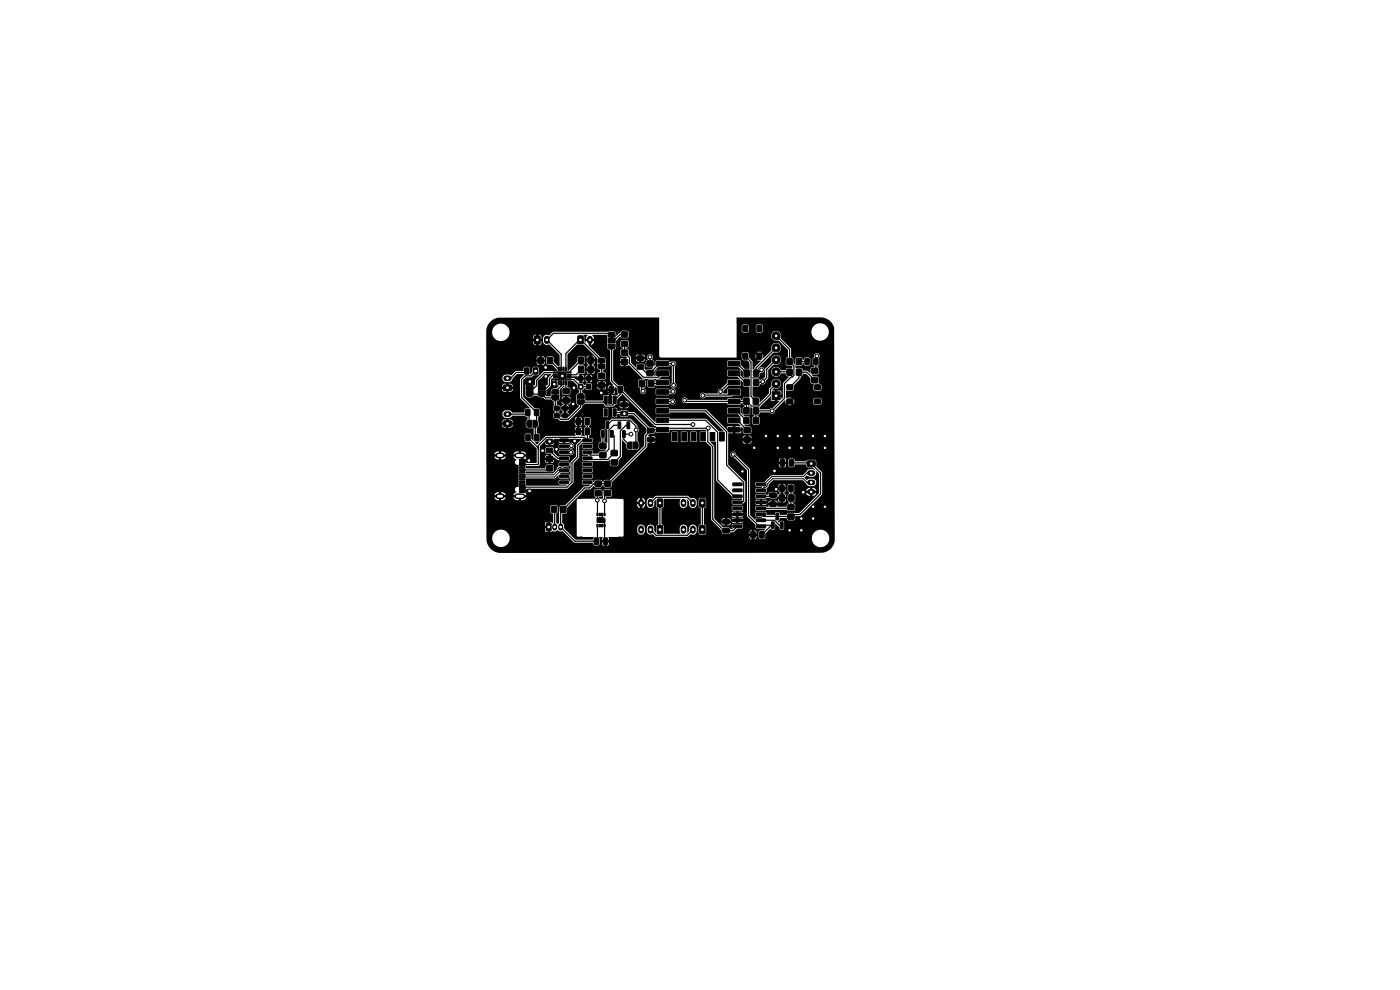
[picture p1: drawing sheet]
<svg xmlns="http://www.w3.org/2000/svg" width="297mm" height="210mm" viewBox="0 0 297 210" stroke-linecap="round" stroke-linejoin="round" font-family="sans-serif">
<path d="M114.2 80.8l1.4-1.4h1.4l-.8 .8v1.3l-.2 .3-.3-.2h-1.5zM123.8 71l.9 .1-.4 .8h1.7l-.4-.9h3.2v2.7l.2 .3 .4 .3v6.5l.7 .8-.2 .1v.7h.6v-.4l.4 .4v.8l.3 .4-.3 .3-1.2-.1v1.3l-.5-.1v-1.2l-1.2 .1v.9l-.2 .2h-3.6l-.1-1.3-.6-.4v-.4h5.4l.1 .5 .4 .2 .1-.7h.4v.7a.54 .54 0 0 0 .6-.7h-7l.4-.6 .3 .1 .4 .3h.7l.3-.3v-.4h1.1l.1 .5 .4 .1h.2v-.6h.5v.6l.6-.2h1v-.7a.54 .54 0 0 0-.6 .7h-.4l.1-.4h-3l-.1-.5h1.9v-.6h.5v.6h.7l-.3-.5-.9-.1a.54 .54 0 0 0-.7 .6h-1.2l-.3-.2h-.6l-.4 .4h-.3l-.3-.4h-.7l-.1-.2h.1v-.6h.6v.6l.3-.2 .1-.4h.3a.48 .48 0 0 0 .4 .6v-.6h.6v.6l.3-.2 .1-.4h-3.1l-.1 .3-.6-.6-1.2-.1 .1-.2 1.8-.2v.3h.4v-.5h.6v.5h1.1v-.5h.6v.5h.4l-.2-.4-.8-.1a.48 .48 0 0 0-.4 .5h-.3v-.2l-.4-.3h-.8l.2-.2h1l.2-.2v-.4h.4a.54 .54 0 0 0 .6 .7v-.7h.4v.7l.5-.2 .2-.5h-2.1v-.6h1v-.7h.4v.7h.7a.54 .54 0 0 0-.7-.7l-.8 .1-.2 .2v.4h-.4v-.4l-.2-.2h-1.2l.2-.2h1l.2-.2v-.4h.4v.4l.4 .3h.2v-.7h.4v.7a.54 .54 0 0 0 .7-.7h-2.1v-.6h1v-.7h.4v.7h.7l-.1-.4-.2-.2-.8-.1a.54 .54 0 0 0-.6 .7h-.4v-.4l-.2-.2h-1.2l-.2 .4v.9l-1.9 1.9h-.2v-3.5l2.1-2.1 .2 .1 1.1-.1 2.9 2.9-.1 1.8a.73 .73 0 0 0 .7 .7v.4l-.3 .1-.2 .3v1l.3 .2h1.2l.2-.3v-.9l-.2-.3-.3-.1v-.4l.4-.3 .1-.3v-1.8l-.4-.3-.8-.1-2.4-2.4v-.9h.5v.8l.5-.4 .1-.4h-1.7v.2l-.3-.2-.1-1zM127.3 76.8h.6v.6h-.6zM129.5 71.4h.6v.5h-.6zM104.1 68.2l.8-.6 .8-.2h34.1v8.3h.2v.1h16.3v-5.7h1l.2 .3 .3 .2 .8-.1 .3-.4h1.4l.3 .4 .8 .1 .3-.2 .2-.3-.1-.9-.4-.4-.9 .2-.2 1.1h-1.4l-.1-.9-.4-.4-.9 .2-.2 1.1h-1v-2.7l18.1-.1 .9 .3 .7 .4 .6 .8 .4 .7 .1 45.2-.5 1.3-.9 .8-1.6 .5h-67.9l-1.5-.4-1.1-1.1-.3-.7-.1-.8h1.2a1.85 1.85 0 0 0 2.8 1.5 1.85 1.85 0 0 0 0-3.2 1.85 1.85 0 0 0-2.8 1.6v.1h-1.2v-2.2h12.4l.1 .6 .4 .1v-.7h-12.9v-.6h12.9v-.7l-.4 .1-.1 .6h-12.4v-6h1.7l.2 .4 .5 .2h.2v-.6h.5v.6l.7-.2 .3-.4h1.6l.3 .4 .4 .2h.4v-.6h.5v.6h.5l.4-.2 .3-.4h-8.5v-.5h2.6v-.6h.5v.6h1a1.09 1.09 0 0 0-1.5-.6l-.6 .2-.3 .4h-1.7v-8.1h1.7l.2 .3 .5 .3h.2v-.6h.5v.6l.7-.2 .3-.4h-4.1v-.5h2.6v-.6h.5v.6h3.7v-.6h.5v.6h1.2l-.2-.3a2.34 2.34 0 0 0-2.4 0l-.2 .3-1.6-.1a1.6 1.6 0 0 0-2.4-.1v.2h-1.7v-6.3h3.3l.2 .5 .3 .1h.4v-.6h.5v.6h.5l.3-.3 .1-.3h-5.6v-.5h4.2v-.6h.5v.6h.9v-.2l-.4-.4h-1.4l-.3 .1-.2 .5h-3.3v-1.8h3.4a.8 .8 0 0 0 .7 .9l.8-.1 .6-.4h2.6l.6 .2v.6l-.4 .6 .2 1 .4 .2 1.1 .1v2.6l-.5-.4v-.9l-.4-.3-.6 .1-.3 .2-.1 1.2 .4 .3h.7l1.5 1.4v3.1h-2.2l-.1-.2h-1.3l-.2-.4 .5-.1v-.4l.4 .1 .1 .3h.5l-.1-.3 .2-.3h-2.8l.3 .3 .4 .3a.59 .59 0 0 0-.3 .8 .59 .59 0 0 0 .7 .3v4.7a.61 .61 0 0 0-.7 .3 .61 .61 0 0 0 .3 .8l-.4 .2-.3 .4h2.8l-.2-.3 .1-.3-1.5-.1 .3-.4h1.2l.1-.2h8.6l1.3-1.3 .1-1.2h1.7l.4 .3h1.9l.1-.7-.3-.3h-1.8l-.2 .3-.1 .4h-1.7v-1.3h1.7l.4 .4h1.7l.3-.3v-.5l-.3-.2h-1.8l-.2 .2-.1 .4h-1.7v-1.2h1.7l.4 .3h1.7l.3-.3v-.5l-.3-.2h-1.8l-.2 .2-.1 .5h-1.7v-.4l.9-.9h.8l.3 .3 1.2 .1h4.1l.4-.3 .1 1.3 .3 .1h1.2l.2-.4v-.8l.7-.9 .1-3.8 .1 .5 .8 .7v.7l.3 .4 .3 .2h1.5a.7 .7 0 0 0 .6-.8v-.7l-.4-.4v-1.9a.61 .61 0 0 0 0-1v-.5l-1.5-1.4h-3.9l-.6 .5h-.7l-.2 .2v1.3l.2 .2 .4 .1-.1 2.9-.6-.3 .2-2.4-.2-.2h-.6l-.2 .3 .2 2.3-.6 .3v1l.4 .3 1.2 .1-.4 .3-1 .1-.2 .4h-1.2v-.5l-.2-.2h-1.9l-.2 .2v.6l.3 .1h.9l.2 .3h-1.2l-.2 .3-.1 .4h-.8l.3-.4v-2.1h.5l.4 .3h1.7l.3-.3v-.5l-.3-.2h-1.8l-.2 .2-.1 .5h-.5v-.3l.7-.7h1.9l.2-.1v-.8l-.7-.1v-.5l.3-.3v-1.3a.34 .34 0 0 1-.3-.5l.3-.3v-1.1l-.4-.4h-.6l-.4 .2v1.3l.3 .3a.34 .34 0 0 1-.3 .5v1.3l.4 .4-1-.1 .2-.7h-1.6l.2 .8h-6.2l-1.9 1.8-.6-.5 .8-.1 .4-.3v-1.1l-.3-.3-.4-.1v-.6h8.6v-.8h.4v.8h.6a.54 .54 0 0 0-.6-.8l-.7 .1-.2 .2-.1 .5h-8v-.5l.3-.5 .1-.6h7.6a.54 .54 0 0 0 .6 .7v-.7h.4v.7l.5-.3 .1-.4h-9.2l-.1-1.3 .3-.4v-1.2l-.3-.2h-.8l-2.4-2.4v-.5h.4l.2 .4 .5 .2h.7l.5-.4h.7l.5 .4h.7l.4 .4h1.3l.6 .4-.1 1.8 .4 .4-.4 .5v.7l.2 .3h.7l.6 .5h1.7l.2-.2h1.7v-.7h.4v.7h.6l-.1-.4-.2-.2-.7-.1a.54 .54 0 0 0-.6 .7h-1.1l.9-.8h6.3l.2 .2 .8-.1v-1.7l-.2-.2-.8 .1v1.7h-6.3l1.8-1.8v-.5l.6-.4h3.8l.6 .6 2.9-.1 .2 .4 .3 .1h.3v-.5h.4v.5a.54 .54 0 0 0 .8-.5h-3.1l.6-.5h1.3v-.5h.4v.5h.8l-.3-.4-.9-.1a.54 .54 0 0 0-.8 .5h-.5v-.8l1.1-1.3 6.8 6.8 .4 .1-.1 .4-1.3-.2-3.2-3.1-1.2-.1-.5-.4-1.9 .2-.2-.7-.9 .1v1.7l.1 .2h.8l.2-.7h.5v.4l.4 .3 1.1-.1 .4-.3h.9l2.8 2.8 .1 .9-.5 .6v2.1l-7.3 7.3h-1l-.4 .5-.6-.5h-1l-.5 .5-.3-.5-2 .1-.2 .2 .2 .6 1.6 .2-.3 .3h-1.1l-3.8 3.9-1.2 .2-.2 1.3v2.3l-.3 .3-.3-.3v-1.9l.3-.4-.1-1.3-.3-.2-1.1 .2-.1 1.3a.52 .52 0 0 0 .6 .4v1.9l-.6-.1v2h.3l.2-.2a.88 .88 0 0 0 1.1-.2 .79 .79 0 0 0 1.1 .3l2.4 2.4h4l.3 .6h.8l.3-.2 .1-.4h.4a.54 .54 0 0 0 .5 .7v-.7h.5v.7l.4-.3 .1-.4h-1.9l-.2-1.2h.7l-.1 .6h1.5l-.1-.6h2.2v-.2l.8 .1 .2-.2v-.9h2.9v.1a.8 .8 0 0 0 .9 .6 .8 .8 0 0 0 .7-.7h.4l.2 .4 .3 .3 .8-.1 .7 .6h6.6l.3-.2h12.9a.54 .54 0 0 0 .5 .7v-.7h.5v.7l.4-.2 .1-.5h-14.4l.4-.4 .2 .1a.8 .8 0 0 0 1-.4h.5l.4 .4h.8l.4-.3v-1.5l-.5-.4v-3.4l.4-.2 .1-.2v-1.4l-.4-.4h-.8l-.4 .4v1.4l.5 .4v3.4l-.5 .4v1.4h-.5l.1-1.1a.8 .8 0 0 0-.9-.6 .8 .8 0 0 0-.7 .7v.7l-.5 .5 .1-1.2a.8 .8 0 0 0-.8-.7 .8 .8 0 0 0-.8 .7l.1 1.2h-3.5v-1.6l-.5-.4v-3.4l.5-.4v-1.6h3.5l-.1 1.2a.8 .8 0 0 0 .8 .8 .8 .8 0 0 0 .8-.8l-.1-1.1 .5 .5v.8a.8 .8 0 0 0 .9 .6 .8 .8 0 0 0 .7-.8v-.8a.84 .84 0 0 0-1.3-.5l-.7-.5h-6.6l-.8 .6a.8 .8 0 0 0-1.2 .6v.8a.8 .8 0 0 0 .9 .6 .8 .8 0 0 0 .7-.8v-.6l.4-.4v1.4l.5 .4v3.4l-.5 .4v1.4l-.4-.3v-.8a.8 .8 0 0 0-.9-.6 .8 .8 0 0 0-.7 .7v.7h-.4v-.8a.8 .8 0 0 0-.9-.6 .8 .8 0 0 0-.7 .7v.7h-2.9v-5.7h2.9l.1 .5 .5 .3v-.8h.4v.8l.5-.4 .2-.4h-4.6v-.6h3.5v-.8l-.5 .4-.1 .4h-2.9v-.3l-.3-.3h-3.3l-.1-.2h7.6v.8h.7l-.2-.5-.5-.3h-7.6v-.2h.8l.4-.2v-1l-.4-.4-1.3 .1-.3 1.9h-.6l-.2-.2v-.2h.6l.2-.2v-1.2l-.4-.2h-1l-.4 .4v.8l.4 .4-.2 .4h-3.5l-.3 .3v7.6l.2 .2 .5-.1 .3-.1v.2h2.6l-.2 .6h-3.7l-2.4-2.4v-.7l-.4-.5v-1.9l.9-.2 .1-1.1 3.9-3.9h1l.8-.7 .4 .3h1l.4-.5 .6 .5 1.3-.1 .1-1 7.5-7.4v-.9h.5v-.5h.5v.5l.5-.1 .2-.3h3.4l.2 .2h1.1l.2-.2h.5l.2 .2h1.1l.2-.2 1.8 .2 .2-.2v-1.9l-.2-.2-1.2 .2-.1 1.9h-.5v-1.9l-.2-.2-1.2 .2-.1 1.9h-.5v-1.9l-.2-.1-1.1-.1-.1 .2-.1 1.9-4.6-.1v-1h.5v.5h.7l-.4-.5h-1.2l.4-.4 .9-.1 .3-.5 .3 .4 2.6-.1 .1-.6h7.8v.4l-1.2-.1-.1 .2-.1 1.9 .2 .2 1.2-.1 1.1 1.2v15.4l2.2 2.2 .1 .6 .3 .2 6-.1v-.7h.5v.7h.5a.54 .54 0 0 0-.5-.7h-.7l-.3 .2v.5h-4.2l.2-.3 .7-.1 .7-.7h1.1l.1-.3v-.5l-.3-.2h-1.8l-.3 .3 .1 .5 .2 .2-.5 .2-.4-.4h-1.2l-1-1h.7a.54 .54 0 0 0 .7 .5v-.5h.5v.5h.5l.2-.5h-2.6l-.3-.3h3.1l.4 .3h.6v-.3h.5v.3h.6l.4-.3h-5.6l-.2-.2h1.9v-.5h.5v.5h.7l-.1-.3h1.3v-.3h-.7l-.3 .3-.6-.2h-1.1l-.3 .2-.1 .3h-1.2l-.4-.4v-.2h5.2v.3h1l-.4-.3h-5.8v-.5h3.7l.4 .3h.6v-.3h.5v.3h.6l.4-.3h-6.2v-.5h4.7v-.3l-.7 .1-.3 .2h-3.7v-.3h5.2v.3h1l-.1-.1-.3-.2h-5.8v-.5h3.7l.3 .3h1.8l.3-.2v-.5l-.3-.3h-1.7l-.3 .3-.1 .4h-3.7v-13.3l-.8-.9 1.2-.1 .1 8.2 3.2 3.3 .2 .5 2 .1v.3h-2l-.2 .3 .2 .6h2l.7-.7v-4.1l-3.6-3.6v-2.2h.4l.1 .2a.64 .64 0 0 0 .7 .4l2.8 2.8v9.7l1.8 1.8 .1 .8 2 .1-.3 .3h-.8l-.3 .2-.1 1.3 .2 .2 .2 .2 10.9-.1a1.85 1.85 0 0 0 2.8 1.5 1.85 1.85 0 0 0 .1-3.1 1.85 1.85 0 0 0-2.9 1.3v.3h-10.1l.2-.3 .1-.8 1-1.1 .4 .3 .6-.2 .1-1.1 .8 .7 .2 .5 .5 .1 .3-.2v-1.6l-.7-.1-.3 .4-.4-.4 .4-.2 .1-.4h1.4l.5 .5 1.2-.1 .2-.3v-.5l1.2-.1 4.4-4.4 .1-4.7-1.3-1.4 .1-1-.2-.2-.2-.2h-1.4l-.4 .4h-2.4l-.2-.6h-1l-.2 .4v1l.2 .4h1l.2-.6h2.4l.3 .6h1.1l.5 .6-.5-.2-.9 .1-1.2 1.2h-6.7l-1.4 1.4h-1.6l-.3 .3 .1 .7 1.3 .1-.2 .2-1.1 .1-.2 .6 .3 .3h1.9l.2-.2v-.5h2.5a.54 .54 0 0 0 .5 .8v-.8h.5v.8l.5-.3v-.5h-4v-.2l.3-.3h2.7v-.7h.5v.7h.5v-.4l-.2-.2-.8-.1a.54 .54 0 0 0-.5 .7h-2.2l.2-.5 .9-.9h6.3l1.2 1.2h1a.8 .8 0 0 0 .7-.8 .8 .8 0 0 0-.8-.8l-.8 .1-.4 .2-.5-.5 .5-.5 .4 .3h.8a.85 .85 0 0 0 .6-1.3l.8 .7v4.1l-4.2 4.2h-2.3l-.5 .4h-1.4l-.2-.5-.5-.1-.2 .2-.2 .4h-1.6l-.1-.4-.2-.2h-1.9l-.2 .2v.6l.3 .2h.9l.2 .2-1.2 .1-.3 .4-1.1-1.1v-1.2h1.1l.4 .3h1.7l.3-.2h4.3l.4 .3 1.2-.1 .2-.3v-.8l-.2-.4h-.4v-.2l.5-.3 .1-1.2-.6-.5h2.9l.2 .4 .5 .2h.1v-.6h.5v.6l.6-.2 .3-.4h-5.1l.4-.5h3.3v-.6h.5v.6l.9-.1-.6-.5h-.8l-.5 .2-.3 .4h-2.5l-.1-1.3-.3-.1h-.8l-.2 .4v1l.4 .4-.4 .6v1.1l.4 .4v.2h-.2a.54 .54 0 0 0-.4 .7h-1.9v-.3h-2v.3l-.7-.2h-1.7l-.3 .3-.1 .4h-1.1v-1.2h1.1l.4 .3h.6v-.3h.5v.3h.6l.4-.3h-3.6v-.1h4.6v-.5h.5v.5h.8l-.3-.5h-1a.54 .54 0 0 0-.7 .5h-3.9v-.4h2.1v-.3h-.7l-.3 .3h-1.1v-.3h2.6v.3h1l-.4-.3h-3.2v-.1h5.9l.1 .4 .4 .3h.1v-.7h.5v.7a.54 .54 0 0 0 .6-.7h-7.6v-.4h1.1l.4 .3h1.7l.3-.2 2 .1 .3-.3h.7v-.7h.5v.7h.6v-.5l-.2-.2h-.9a.54 .54 0 0 0-.6 .7h-.1v-.7l-.2-.3-1.2-.1-.4 .3-.1 .4-.7-.2h-1.7l-.3 .2-.1 .5h-1.1v-5.9l-1.1-1.2h7.2l.1 .5 .4 .3v-.8h.5v.8a.54 .54 0 0 0 .5-.8h-8.7l-.5-.5h8.2v-.7h.5v.7h.5v-.4l-.2-.2-.8-.1a.54 .54 0 0 0-.5 .7h-7.7l-1.3-1.4a.61 .61 0 0 0-.6-.7 .61 .61 0 0 0-.7 .6h-.4v-2.9h3.1l.1 .5 .3 .1h.2v-.6h.5v.6a.54 .54 0 0 0 .8-.6h-5v-.5h3.7v-.6h.5v.6h.8l-.3-.5-1-.1a.54 .54 0 0 0-.6 .6h-3.1v-1.1h1v-.5h.5v.5h1l.2-.2v-.3h-2.8l-.5-.5h1.6v-.5h-1.1l-.2 .5h-.3l-1.2-1.2 3.9 .2 .5 .5h-1.1v.5h1.2l.1-.4 .3 .3 .1 1.1 .3 .2 1.2-.1 .2-.3v-1l-.4-.2-.8-.1-.3-.2 1.1-.2 .2-.3-.1-1.2-.3-.2h-.9l-.7-.7-.1-1.1h-2.7v1.3l2.1 .1 .6 .5-2.7 .1-.1 1.2h-1.6l-3-2.9h-7.7l-.2-.4h-2.5l-.2 .2v1.1l.2 .2h2.5l.2-.4h7.6l4 4-1 .1-2.9-2.8h-7.7l-.2-.4h-2.5l-.2 .2v1l-4-3.9h4l.2 .2h2.5l.2-.4h.2a.61 .61 0 0 0 .8 .2 .61 .61 0 0 0 .2-.8h1.4l.1 .2a.68 .68 0 0 0 .8 .4h8.8l.2 .4h2.5l.2-.4h.3l.2 .4 .3 .1v.2l-.4 .4v1.1l.2 .3h1l.3-.2v-1.2l-.4-.4v-.2l.5 .4 .4 .1v1.2l.4 .4v.2l-.4 .4-.1 1 .4 .4h.9l.3-.2v-1.2l-.4-.4v-.2l.3-.2 .2-.4h2.1a.62 .62 0 0 0 .7 .2 .62 .62 0 0 0 .4-.7l1.1-1.1h2.5l-.4-.4-.5 .4h-1.6l1.1-1 .1 .8 .5-.6h.7l.5 .6 .1-.2h4l.4 .4 1.2-.1 .2-1-.4-.4-1.2 .1-.2 1h-4l-.1-.9-.5 .5h-.7l.8-.7h-1.3v-1.6l1.3 .1 .3-.1 .1-1.1 1.4-1.3v-.5l.4-.2 .1-.4h.7l.9 .9 .1 1 .7 .3-.2 .3 .2 1 .3 .1 1.1-.1 .2-.3-.1-.9-.6-.2 .2-.3-.1-1-.3-.2-.9-.1-.4-.3 1.3-.1 .3-.2v-1l-.3-.6 .4-.4-.1-1.2a.65 .65 0 0 0 .1-.8 .65 .65 0 0 0-.8-.2 .65 .65 0 0 0-.3 .8l-.3 .4v1l.4 .6-.6 .1-.2 .2v1.2l-.7-.7h-1v-.3l-.4-.2-1.1 .1v-.8l.3 .2h.8l.4-.2v-.4h.2l.3 .6h.9l.2-.4v-1.2l-.4-.2h-.6l-.3 .2-.1 .4h-.2l-.2-.6h-1.2l-.2 .4v1.2l-.4-.4v-1l-.5-.2v-1.8l-2.2-2.3a1.05 1.05 0 0 0-.2-1.2h6.7a1.85 1.85 0 0 0 2.8 1.5 1.85 1.85 0 0 0 .1-3.1 1.85 1.85 0 0 0-2.9 1.3v.3h-6.7l-.2-.1a1.06 1.06 0 0 0-1.6 .8 1.06 1.06 0 0 0 1.6 1l2 2.1v1.5l-.5 .4v1.2l.4 .2h.8l.2 .2v.3h-1.2l-.2 .4h-1a1.07 1.07 0 0 0-1.7-.5 1.07 1.07 0 0 0 0 1.7 1.07 1.07 0 0 0 1.7-.5h1a.55 .55 0 0 0 .7 .7l-1.3 1.4v3.1l-.3 .3-.1-.5h-.8v.9h.5l-1.5 1.5-.6 .2h-2.1l-.1-.4 2.4-2.3 .1 .9 .8 .1v-2.3h.5v.9h.8v-.6l-.1-.2-1.8-.1 .4-.4a1.07 1.07 0 0 0 1.5-.9 1.07 1.07 0 0 0-1.3-1.2 1.07 1.07 0 0 0-.7 1.6l-.6 .6v1l-1.9 1.9-.2-1.1-1.1-.1-.2-.2v-2h1.1l.4-.2v-.3a.73 .73 0 0 0 1.2-.7l.6-.6v-1.7l1.2-1.2a1.07 1.07 0 0 0 1.5-.9 1.07 1.07 0 0 0-1.3-1.1 1.07 1.07 0 0 0-.7 1.5l-1.3 1.4-.1 1.7-.4 .4-.7 .4-.4-.4-1.1 .1v-.5l.3 .2 1.1-.2 .1-.6 .2-.2a.62 .62 0 0 0 .7-.5 .62 .62 0 0 0-.4-.8 .62 .62 0 0 0-.8 .5l-.2-.1 3.5-3.5a1.07 1.07 0 0 0 1.5-.8 1.07 1.07 0 0 0-1.3-1.2 1.07 1.07 0 0 0-.7 1.6l-1.7 1.7-.1-.9-1.3 1.3 .8 .1-1.3 1.3v.4l-.4 .2-.1-1.7-.6-.7h1.3l.4-.4-.4-.5v.9h-1.3l-.1-.2-.1-.9-.3-.2h2.1l.5 .5 .5-.5h-3.8l-.4 .2-.1 1.1 .2 .3 1 .1 .5 .5v1.4l-1.1-.1-.7-.7-.1-1h-2.7v1.3l2.3 .1 .9 .9 .1 1.1 .3 .2 1-.1v.2l-1.2 .1-.6-.6v-1.1l-.1-.1h-2.7l-.1 .1 .1 1.2 2 .1 .5 .5-2.5 .1-.1 .7-1.3 1.3a.64 .64 0 0 0-.7 .3 .64 .64 0 0 0 0 .7h-2.8a.62 .62 0 0 0-.9 0 .62 .62 0 0 0 .2 .9 .62 .62 0 0 0 .9-.3h5.4l.4-.2 1.6-.1 .1-1.2-.2-.2-2.6 .1-.1 1-.9-.1 .1-.5 1-1 2.6-.1 .1-1.1 .4 .4 .1 .8 1.3 .2v2.2l-1.2-.1-.3 .6h-.3l-.2-.4h-2.5l-.2 .4h-8.4a.61 .61 0 0 0-.7-.5 .61 .61 0 0 0-.6 .6h-1.4l-.5-.3-.7 .2-.2-.4h-2.5l-.2 .2v1.1h-4l-2-2h6l.2 .2h2.5l.2-.4h.3a.6 .6 0 0 0 .9-.1 .6 .6 0 0 0-.2-.9 .6 .6 0 0 0-.8 .3l-.4-.4h-2.5l-.2 .2v1.1h-6l-.8-.8-.1-1h3.1l.2 .2 .3 .2v.4a.62 .62 0 0 0 .4 .9 .62 .62 0 0 0 .8-.5 .62 .62 0 0 0-.5-.7l.5-.5h.3l.4 .3 .9 .1 .2-.2 .2-.4 .3 .2 2.6-.1 .1-.1v-1.1l-.2-.2h-2.5l-.3 .6-.3-.5h-1l-.3 .3-.1 1.1h-.3l-.2-1.3-1.1-.1-.3 .3-.1 1.1-4.1-.1-1.1-1.2v-3.6h1.4l.2 .5 .3 .2h.2v-.7h-2.1v-.4h2.1v-.6a.54 .54 0 0 0-.7 .6h-1.4v-1.4h1.5l.4 .4h.9l.2 .3-.3 .1v1.7l.6-.3 3.1 3h3.2l.6-.5 1.6-.1 .1-.1-.1-1.2h-2.7l-.1 1.2h-.3v-1l.8-.8h2.2l.2-.4h.3l.2 .2v3.6a.62 .62 0 0 0 0 .9 .62 .62 0 0 0 .9-.1 .62 .62 0 0 0-.2-.9v-3.5a.61 .61 0 0 0 .1-1 .61 .61 0 0 0-1 .1h-.3l-.2-.4-2.6 .1-.1 .9-.3 .3v-1.2l-.5-.2a.62 .62 0 0 0-.1-1.1 .62 .62 0 0 0-.9 .5l.2 .6-.4 .1-.1 .3v1l.4 .2h1.2l-.3 .4h-.9l-.4 .2-.3-.2v-.9l-.3-.2h-1.2l-.4 .7-.9-.9v-.8h1l.1 .4 .3 .1h.3v-.5h.5v.5a.54 .54 0 0 0 .7-.5h-2.9l-.1-.5h1.8v-.5h.5v.5h.7l-.2-.4-1-.1a.54 .54 0 0 0-.7 .5h-1.1l-.4-.5v-1l-.6-.2v-.2l.4-.1 .2-.3v-.9l-.4-.3h-1l-.4 .2v1l.2 .3 .4 .1v.2l-.6 .2v1h-1.5v-.9l.4-.3 .2-.3v-1.5l.9-.8 .4 .4 1-.1 .4-.2v-1l-.4-.3h-1.2l-.2 .4-.8 .7-.2-.8-.6-.3-.9 .2h-11.7l-1 .8a.8 .8 0 0 0-1.2 .6v.8l.3 .4 .5 .2 .5-.1 2.2 2.2v2.4h-.4l-.8-.8v-.9l-.2-.4h-1l-.4 .4 .1 1.3 1.2 .1 1 1.1v.2l-2.9 .1-1.7 1.7-.1 1.1-.1 .2-.3-.2-1.6 .1-.1 2h-.4v-3.1l.6-.5h1l.6-.5 1-.1 .1-.3-.1-1.3-.3-.1-.8 .1-.2 1-.4 .5-.1-1.4-.3-.2h-.6l-.4 .2-.1 .7h-1.6l-.9 .9-.4-.1h-.9a.8 .8 0 0 0-.6 .8 .8 .8 0 0 0 .7 .8l.8-.1a.83 .83 0 0 0 .6-.7l1-1h1.4l.1 .1-.9 1.1v3.8l2.1 2.3-1 .1-.2 .8h-2.5l-.6-.4-.8-.1-.6 .3-.1 .5h-3.4v-5.3h3.3l.2 .5 .3 .1h.4v-.6h.5v.6h.5l.3-.3 .1-.3h-5.6v-.5h4.2v-.6h.5v.6h.9v-.1l-.4-.5h-1.4l-.3 .1-.2 .5h-3.3v-5.3h10.6l.1 .5 .4 .2h.2v-.7h.4v.7a.54 .54 0 0 0 .6-.7h-12.3v-.4h11.3v-.7h.4v.7h.6v-.5l-.2-.2h-.8a.54 .54 0 0 0-.7 .7h-10.6v-5.7h1.2a1.85 1.85 0 0 0 1.9 1.8h6.8l.1 .6 .4 .2h.2v-.8h.4v.8h.4l.2-.4v-.4h-8.5l.7-.2 .5-.3h6.3v-.9h.4v.9h.6v-.7l-.3-.2h-1.1l-.2 .4-.1 .5h-5.6l.2-.2a1.86 1.86 0 0 0-.9-3 1.86 1.86 0 0 0-2.4 1.9h-1.2l.2-1.4zM112.1 82.7h.6v.5h-.6zM114.7 81.4h.5v.5h-.5zM116.9 80.4l.3-.2v.2h.8v.5h.2v.8l.3 .2-.5 .5h-.6l-.4 .3-.2 .3v1.1h-.9v-1.4l.9-.9 .1-1.2 .8 .3v-.3h-.8zM117.5 83.5h.6v.5h-.6zM115.5 93.7h3l.3 .3h.6v-.3h.5v.3h.6l.4-.3h-5.4l.3-.3h1.8v-.3l5.8 .1-1.2 1.1v2.5l-1.2 1.2v4.1l-.1 .1-.1-.3-.3-.1h-1.7l-.3 .2 .1 .7 1.7 .1-.2 .2h-8.5v-1.5h6.1l.8-.7v.5l.2 .2h1.8l.3-.1v-.6l-.2-.3h-1.8l.2-.2h1.5l.3-.2 .1-.5-.2-.3-1.3-.1 .2-.2h.9l.3-.2v-.6l-.3-.2h-1.9l-.1 .3 .1 .6-.5 .4v.3l-.8 .8h-5.7v-.4l5.7 .1 .2-.3v-.9l-.4-.3h-1.2l-.2 .2v.6h-4.1v-.5l2.7-.1 .2-.3v-.9h1.2a.54 .54 0 0 0 .7 .6v-.6h.4v.6l.6-.1 .1-.5h-3v-.5h1.9v-.6l-.6 .1-.1 .5h-1.2v-1.2h1.2l.3 .3 .9 .1 .1 .2h-.2v.6l.8-.1 .5 .5 .7 .2h1.8l.2-.2v-.5l-.3-.3h-1.7l-.4 .2-.8-.8h.9l.3 .3h1.9a.63 .63 0 0 0 .8-.1 .63 .63 0 0 0 0-.9 .63 .63 0 0 0-.9 .1h-1.9l-.2 .2v.4h-.9l-.1-.1v-.9l-.3-.2h1.3l.3 .3h1.7l.3-.2a.62 .62 0 0 0 .9-.2 .62 .62 0 0 0-.2-.8 .62 .62 0 0 0-.9 .2h-1.9l-.2 .2v.5h-2.5l-.3 .2v.8h-1.2v-1.3l.8-.7h.3a.54 .54 0 0 0 .8 .5v-.5h.4v.5l.5-.1 .3-.4h-2.3zM120.4 80.8h1.2l.9 1 .1 .7 .3 .3v.5l-.5 .2-.2 .4 .1 1.5 .1 .4 .5 .2v.2l-2.2 2.2h-1.6l-.1 .2-.1-.2v-.5h.7v-.5h.5v.5h.5a.48 .48 0 0 0-.5-.5h-.5a.48 .48 0 0 0-.5 .5h-.2l-.4-.5 .4-.6h.2a.48 .48 0 0 0 .5 .5v-.5h.5v.5a.48 .48 0 0 0 .5-.5h-1.7v-.4h.7v-.5h.5v.5h.5a.48 .48 0 0 0-.5-.5h-.5l.2-.1v-.6h.6v.6a.54 .54 0 0 0 .7-.6h-2l.1 .3 .3 .3-.3 .2-.1 .4h-.2l-.3-.4-.5-.1v-.8l.6-.4h1.1v-.6h.6v.6h.7a.54 .54 0 0 0-.7-.6h-.6a.54 .54 0 0 0-.7 .6h-.4v-2l.8-.9h.2v.3l-.4 .2-.1 .2 .1 1.1 1.3 .1 .4-.3v-1l-.6-.3z" fill="#000"/>
<g fill="#000" stroke="#000" stroke-width=".21">
<path d="M111.3 78.1l.7-.1 .2 .2v1l-.1 .2h-.6l-.2-.2zM113.5 71.3l.9-.1 .2 .2v1.3l-.2 .3h-.7l-.3-.2zM114.2 75.9h1v1.2h-1zM113.2 78.1l.7-.1 .2 .2v1l-.1 .2h-.6l-.2-.2zM116.2 75.9h1v1.2h-1zM117.4 78.9h.9v.2h-.8zM117.4 79.4h.9v.2h-.8zM117.4 79.9h.9v.2h-.8zM118.5 79h1.6v1.6h-1.6zM118.4 77.9h.3l-.1 .8h-.2zM118.9 77.9h.3l-.1 .8h-.2zM119.4 77.9h.3l-.1 .8h-.2z"/>
<path d="M119.9 77.9h.3l-.1 .8h-.2zM120.3 79.9h.8l.1 .2h-.9zM120.3 79.4h.8l.1 .2h-.9zM120.3 78.9h.8l.1 .2h-.9zM122.6 71.3l.9-.1 .2 .2 .1 1.3-.2 .3h-.8l-.2-.2zM122.8 75.8h1v1.2h-1zM122.8 77.8h1v1.2h-1zM124.8 75.8h1v1.2h-1zM124.8 77.8h1v1.2h-1zM127 76.1l.4-.1h.7l.2 .4 .1 .6h-1.6zM127 79.2h1.3v1.1h-1.3zM126.8 77.3h1.6l-.1 .7-.3 .2h-.9l-.2-.4z"/>
<path d="M129.1 70.6l.4-.2 .8 .1 .2 .4v.6h-1.5zM129 71.7h1.5v1h-1.5zM129 73h1.5v.8l-.4 .2h-.9l-.2-.4zM131.9 74.3h1.2v1h-1.2zM131.9 76.3h1.2v1h-1.2zM131.9 70.4h1.2v1.1h-1.2zM131.9 72.4h1.2v1.1h-1.2zM135.2 77.4h1.2l.2 .2v.6l-.3 .2-1-.1-.2-.2zM135.2 75.5h1.2l.2 .2v.6l-.3 .1h-1l-.2-.2zM137.3 76.6h1.2v1h-1.2zM137.3 78.6h1.2v1h-1.2zM139.3 76.7h2.5v1h-2.5z"/>
<path d="M139.3 78.7h2.5v1h-2.5zM154.5 78.7h2.5v1h-2.5zM154.5 76.7h2.5v1h-2.5zM157.9 78.5h1v1.3h-1zM157.6 75h1v1.1h-1zM157.6 69.1h1v1.2h-1zM159.9 78.5h1v1.3h-1zM160.6 75h1v1.1h-1zM160.6 69.1h1v1.2h-1zM167 76.1h1v1.2h-1zM167 78.3h1v1.3h-1zM169 76.1h1v1.2h-1z"/>
<path d="M169 78.3h1v1.3h-1zM170.8 76.1l.7-.1 .2 .2v1l-.2 .2h-.5l-.3-.2zM172.2 78.1h1.3v1.1h-1.3zM172.7 76.1l.6-.1 .3 .2v1l-.2 .2h-.6l-.2-.2zM106.8 81.7h1.6l.1 .2v.8l-.2 .1h-1.4l-.1-.2zM106.8 89.3h1.6l.1 .2v.8l-.2 .1h-1.4l-.1-.2zM110.2 97.4h1.2v.6h-1.2zM110.2 98.2h1.2v.6h-1.2zM110.2 99.5h1.2v.3h-1.2zM110.2 99h1.2v.3h-1.2zM111.7 80.7l.4-.2 .8 .1 .2 .3v.7h-1.5zM111.9 89.3l.9-.2v1.6l-.6-.1-.4-.2v-.7z"/>
<path d="M111.5 86.9l.7-.1 .2 .2 .1 1-.2 .2h-.6l-.2-.2zM111.6 92.2l.7-.1 .2 .2v1l-.2 .2h-.5l-.3-.1zM113.1 89.1l.5 .1 .4 .2v.9l-.2 .3-.7 .1zM111.6 83.1h1.5v.7l-.4 .3-.9-.1-.2-.3zM111.6 81.8h1.5v1h-1.5zM114.3 80.7l.4-.2 .8 .1 .2 .3v.7h-1.5zM114.2 81.8h1.5v1h-1.5zM113.4 86.9l.7-.1 .2 .2v1l-.1 .2h-.6l-.2-.2zM113.5 92.2l.6-.1 .3 .2v1l-.2 .2h-.6l-.2-.1zM114.2 83.1h1.5v.7l-.4 .3-.9-.1-.2-.3zM115.9 95.1h1.3l.1 .2v.6l-.2 .2-1.1-.1-.1-.2zM115.9 93.2h1.3l.1 .2v.6l-.2 .1h-1.1l-.1-.2z"/>
<path d="M116 98.8h1.2v1.1h-1.2zM116 96.8h1.2v1.1h-1.2zM117.2 82.8l.3-.2 .8 .1 .2 .3v.6h-1.4zM117.7 87.7h.9v.9h-.9zM117.7 86.2h.9v.8h-.9zM117.4 80.4h.9v.2h-.8zM117.1 83.9h1.4v.7l-.3 .3-.9-.1-.2-.3zM118.4 80.8h.3l-.1 .8h-.2zM118.7 93.1h1.9v.5l-1.8 .1zM118.7 94.4h1.9v.5l-1.8 .1zM118.7 95.7h1.9v.5h-1.8zM118.7 97l1.9-.1v.5l-1.8 .1z"/>
<path d="M118.7 98.2h1.9v.5l-1.8 .1zM118.7 99.5h1.9v.5h-1.8zM118.9 80.8h.3l-.1 .8h-.2zM119.4 87.7h.9v.9h-.9zM119.4 86.2h.9v.8h-.9zM119.4 80.8h.3l-.1 .8h-.2zM119.9 80.8h.3l-.1 .8h-.2zM119.5 82.4h1.2v1.1h-1.2zM119.5 84.4h1.2v1.1h-1.2zM120.3 80.4h.8l.1 .2h-.9zM122.6 83.7l.3-.2 .8 .1 .2 .3v.6h-1.4zM122.8 81.5h.8v1h-.8z"/>
<path d="M122.8 79.8h.8v1h-.8zM122.3 90.8h.6l.3 .1v1.1l-.2 .2h-.5l-.3-.1zM122.3 88.7h.6l.3 .1v1.1l-.2 .2h-.5l-.3-.1zM123.7 99.5h1.8l.1 .5h-1.9zM123.7 98.2h1.8l.1 .5-1.9 .1zM123.7 97l1.8-.1 .1 .5-1.9 .1zM123.7 95.7h1.8l.1 .5h-1.9zM123.7 94.4h1.8l.1 .5-1.9 .1zM123.7 93.1h1.8l.1 .5-1.9 .1zM122.5 84.8h1.4v.7l-.3 .3-.9-.1-.2-.3zM124.5 81.5h.8v1h-.8zM124.5 79.8h.8v1h-.8z"/>
<path d="M124.2 90.8h.6l.3 .1v1.1l-.2 .2h-.5l-.3-.1zM124.2 88.7h.6l.3 .1v1.1l-.2 .2h-.5l-.3-.1zM127.6 91.3l.6 .1-.1 1.4-.5-.1zM127 81.2h1.3v1.1h-1.3zM128.2 84h.6v1.6h-.6zM128.2 86.7h.6v1.6h-.6zM127.3 94h1.2v1.1h-1.2zM127.3 96h1.2v1.1h-1.2zM128.6 89.5h.5v1.4l-.5-.1zM129.1 84h.7v1.6h-.7zM129.5 91.3l.6 .1-.1 1.4-.5-.1zM129.7 97.6h1.2v1h-1.2z"/>
<path d="M129.7 95.6h1.2v1h-1.2zM130.1 84h.6v1.6h-.6zM130.1 86.7h.6v1.6h-.6zM129.3 82l.6-.1 .3 .2v1l-.2 .3h-.5l-.3-.2zM131.1 89.5l.6 .1-.1 1.3h-.5zM131.7 87.3h1.3l.1 .2v.6l-.2 .2-1.1-.1-.1-.2zM131.7 85.4h1.3l.1 .2v.6l-.2 .2-1.1-.1-.1-.2zM131.2 82l.6-.1 .3 .2v1l-.2 .3h-.5l-.3-.2zM132.1 91.4h.5v1.4l-.5-.1zM133 89.5l.6 .1-.1 1.3h-.5zM133.3 93.9l.8-.2v1.6l-.6-.1-.3-.2-.1-.7zM134.4 93.7l.6 .1 .3 .2 .1 .9-.3 .3-.7 .1z"/>
<path d="M135.6 80.7h1.1v1.3h-1.1zM137.6 80.7h1.1v1.3h-1.1zM137.4 92.8h1.2l.2 .2v.6l-.3 .1h-1l-.2-.2zM137.4 90.9h1.2l.2 .2v.6l-.3 .1h-1l-.2-.2zM139.3 80.7h2.5v1h-2.5zM139.3 82.7h2.5v1h-2.5zM139.3 84.7h2.5v1h-2.5zM139.3 86.7h2.5v1h-2.5zM139.3 88.7h2.5v1h-2.5zM139.3 90.7h2.5v1h-2.5zM142.6 91.7h1v1.8h-1zM144.6 91.7h1v1.8h-1z"/>
<path d="M146.6 91.7h1v1.8h-1zM148.6 91.7h1v1.8h-1zM150.6 91.7h1v1.8h-1zM152.6 91.7h1v1.8h-1zM154.5 90.7h2.5v1h-2.5zM154.5 88.7h2.5v1h-2.5zM154.5 86.7h2.5v1h-2.5zM154.5 84.7h2.5v1h-2.5zM154.5 82.7h2.5v1h-2.5zM154.5 80.7h2.5v1h-2.5zM157.9 80.5h1v1.3h-1zM157.9 92.7h1.2v1.1h-1.2z"/>
<path d="M157.9 90.7h1.2v1.1h-1.2zM157.8 84.5h1.1v1.2h-1.1zM157.8 86.5h1.1v1.3h-1.1zM157.8 88.6h1.1v1.2h-1.1zM159.9 80.5h1v1.3h-1zM159.8 84.5h1.1v1.2h-1.1zM159.8 86.5h1.1v1.3h-1.1zM159.8 88.6h1.1v1.2h-1.1zM165.6 97.5h.6l.3 .1v1.1l-.2 .2h-.6l-.2-.1zM163.8 83.1h1.7v1.7h-1.7zM167 81.7h1.1v.9h-1.1zM167 84.7h1.1v.9h-1.1z"/>
<path d="M167.5 97.5h.6l.3 .1v1.1l-.2 .2h-.6l-.2-.1zM172.2 80.1h1.3v1.1h-1.3zM171.3 97.8h1.5l.2 .2-.1 .8-.2 .1h-1.3l-.2-.2zM172.8 81.7h1.2v.9h-1.2zM172.8 84.7h1.2v.9h-1.2zM110.2 103h1.2v.6h-1.2zM110.2 103.8h1.2v.6h-1.2zM110.2 100.5h1.2v.3h-1.2zM110.2 101h1.2v.3h-1.2zM110.2 102h1.2v.3h-1.2zM110.2 102.5h1.2v.3h-1.2zM110.2 101.5h1.2v.3h-1.2z"/>
<path d="M110.2 100h1.2v.3h-1.2zM115.9 111.1h1v1.4h-1zM117 107.4h1v1.3h-1zM118.7 100.8l1.9-.1v.5l-1.8 .1zM118.7 102h1.9v.5l-1.8 .1zM119 107.4h1v1.3h-1zM123.7 102h1.8l.1 .5-1.9 .1zM123.7 100.8l1.8-.1 .1 .5-1.9 .1zM126.1 114.1h.7l.2 .1 .1 1.1-.2 .2h-.6l-.2-.1zM126.3 104.1h1.2v1h-1.2zM126.3 102.1h1.2v1h-1.2zM126.6 111.2h.3v.6h-.3z"/>
<path d="M126.6 109.8h1.5l.3 .3v.7h-1.8zM126.6 108.9h.3v.5h-.3zM127.1 108.9h.3v.5h-.3zM127.1 111.2h.3v.6h-.3zM127.6 108.9h.3v.5h-.3zM127.6 111.2h.3v.6h-.3zM128 114.1h.7l.2 .1v1.1l-.1 .2h-.6l-.2-.1zM128.1 108.9h.3v.5h-.3zM128.1 111.2h.3v.6h-.3zM128.3 104.1h1.2v1h-1.2zM128.3 102.1h1.2v1h-1.2zM139.5 105.9l.8-.1 .3 .2v1.3l-.2 .3h-.8l-.2-.2z"/>
<path d="M139.5 111.5h.8l.3 .1v1.4l-.2 .2h-.8l-.2-.1zM148.5 111.5h.8l.3 .1v1.4l-.2 .2h-.8l-.2-.1zM148.5 105.9l.8-.1 .3 .2v1.3l-.2 .3h-.8l-.2-.2zM153.4 112.2l1.2-.1 .2 .2-.1 .6-.2 .2h-1l-.2-.3zM153.4 110.3l1.2-.1 .2 .2-.1 .6-.2 .2h-1l-.2-.3zM155.5 102.5h1.8l.1 .5h-1.9zM155.5 103.8l1.8-.1 .1 .5-1.9 .1zM155.5 105h1.8l.1 .5-1.9 .1zM155.5 106.3h1.8l.1 .5h-1.9zM155.5 107.6l1.8-.1 .1 .5-1.9 .1zM155.5 108.8h1.8l.1 .5-1.9 .1zM155.5 110.1h1.8l.1 .5-1.9 .1z"/>
<path d="M155.5 111.4l1.8-.1 .1 .5-1.9 .1zM159.3 112.8l.7-.1 .2 .2v1l-.1 .2-.6 .1-.2-.2zM161.2 112.8l.7-.1 .2 .2v1l-.1 .2-.6 .1-.2-.2zM160.5 111.4l1.8-.1 .1 .5-1.9 .1zM160.5 110.1h1.8l.1 .5-1.9 .1zM160.5 108.8h1.8l.1 .5-1.9 .1zM160.5 107.6l1.8-.1 .1 .5-1.9 .1zM160.5 106.3h1.8l.1 .5h-1.9zM160.5 105h1.8l.1 .5-1.9 .1zM160.5 103.8l1.8-.1 .1 .5-1.9 .1zM160.5 102.5h1.8l.1 .5h-1.9zM163.7 110.7l.5 .1-.1 1.4-.4-.1z"/>
<path d="M163.3 104.6h1.3l.1 .2v.6l-.2 .1h-1.1l-.1-.2zM163.3 106.5h1.3l.1 .2v.6l-.2 .1h-1.1l-.1-.2zM164.6 108.9h.6l-.1 1.4-.5-.1zM165.4 105h1v1.3h-1zM165.6 110.7l.5 .1-.1 1.4-.4-.1zM165.5 102.9h.6l.3 .1v1.1l-.2 .2h-.6l-.2-.1zM167.4 105h1v1.3h-1zM167.2 107.1h1.2v1h-1.2zM167.2 109.1h1.2v1h-1.2zM167.4 102.9h.6l.3 .1v1.1l-.2 .2h-.6l-.2-.1z"/>
<circle cx="113.6" cy="78.7" r=".4"/>
<circle cx="115.8" cy="78" r=".4"/>
<circle cx="115.8" cy="79.8" r=".4"/>
<circle cx="119.3" cy="79.8" r=".4"/>
<circle cx="137.9" cy="75.8" r=".4"/>
<circle cx="142.9" cy="77.1" r=".4"/>
<circle cx="161.6" cy="78.4" r=".4"/>
<circle cx="164.6" cy="73.8" r=".85"/>
<circle cx="164.6" cy="71.2" r=".85"/>
<circle cx="164.6" cy="78.9" r=".85"/>
<circle cx="164.6" cy="76.3" r=".85"/>
<circle cx="173.3" cy="75.5" r=".4"/>
<circle cx="112.2" cy="97.7" r=".4"/>
<circle cx="112.4" cy="81" r=".4"/>
<circle cx="115.1" cy="95.6" r=".4"/>
<circle cx="116.6" cy="93.7" r=".4"/>
<circle cx="117.6" cy="81.5" r=".4"/>
<circle cx="118.1" cy="95.3" r=".4"/>
<circle cx="121.1" cy="96" r=".4"/>
<circle cx="121.2" cy="94.5" r=".4"/>
<circle cx="121.6" cy="85.7" r=".4"/>
<circle cx="121.8" cy="82.3" r=".4"/>
<circle cx="121.9" cy="93.5" r=".4"/>
<circle cx="123.2" cy="82.1" r=".4"/>
<circle cx="127.6" cy="83.4" r=".4"/>
<circle cx="132.4" cy="87.7" r=".4"/>
<circle cx="133.8" cy="92.1" r=".4"/>
<circle cx="134.9" cy="91.2" r=".4"/>
<circle cx="136.4" cy="83" r=".4"/>
<circle cx="142.7" cy="85.2" r=".4"/>
<circle cx="142.7" cy="83.1" r=".4"/>
<circle cx="142.9" cy="81.8" r=".4"/>
<circle cx="145.3" cy="84.9" r=".4"/>
<circle cx="147" cy="90.1" r=".4"/>
<circle cx="149.1" cy="83.9" r=".4"/>
<circle cx="150.2" cy="90.8" r=".4"/>
<circle cx="152.9" cy="83.1" r=".4"/>
<circle cx="155.6" cy="96.4" r=".4"/>
<circle cx="160" cy="95" r=".25"/>
<circle cx="161.8" cy="81" r=".4"/>
<circle cx="162.5" cy="92.5" r=".25"/>
<circle cx="163.8" cy="87.1" r=".4"/>
<circle cx="164.3" cy="99.9" r=".4"/>
<circle cx="164.6" cy="81.4" r=".85"/>
<circle cx="165" cy="92.5" r=".25"/>
<circle cx="165" cy="95" r=".25"/>
<circle cx="167.5" cy="92.5" r=".25"/>
<circle cx="167.5" cy="95" r=".25"/>
<circle cx="170" cy="92.5" r=".25"/>
<circle cx="170" cy="95" r=".25"/>
<circle cx="172.5" cy="92.5" r=".25"/>
<circle cx="172.5" cy="95" r=".25"/>
<circle cx="175" cy="92.5" r=".25"/>
<circle cx="175" cy="95" r=".25"/>
<circle cx="112.3" cy="104.2" r=".4"/>
<circle cx="126.7" cy="106.1" r=".4"/>
<circle cx="128.2" cy="106.2" r=".4"/>
<circle cx="157.5" cy="100" r=".25"/>
<circle cx="164.7" cy="103.8" r=".4"/>
<circle cx="167.5" cy="112.5" r=".25"/>
<circle cx="170" cy="110" r=".25"/>
<circle cx="170" cy="112.5" r=".25"/>
<circle cx="170.4" cy="104.4" r=".4"/>
<circle cx="172.5" cy="110" r=".25"/>
<circle cx="172.5" cy="107.5" r=".25"/>
<circle cx="175" cy="107.5" r=".25"/>
</g>
<g fill="none" stroke="#000" stroke-width="1.2">
<path d="M116 71.8v.6M125.2 71.8v.6M105.7 96.6h.8M107.4 80.3h.5M107.4 87.8h.5M109.7 96.6h1.1M105.7 105.3h.8M109.7 105.3h1.1M136 106.4v.6M136 112.1v.5M138 106.4v.6M138 112.1v.5"/>
<path d="M145 106.4v.6M145 112.1v.5M147 106.4v.6M147 112.1v.5M171.8 100.3h.6M171.8 102.3h.6M171.8 104.3h.6"/>
</g>
<path d="M117.7 111.6v.4M118.9 111.6v.4" fill="none" stroke="#000" stroke-width="1.1"/>
<g fill="none" stroke="#000" stroke-width=".25">
<path d="M111.8 78.7l-.3 .3h-2l-1.2 1.3h-.6M113.6 78.7l-1 1h-1.2l-.7 .8v3.8l3.1 3.2v2.1l-.3 .3v2.6l.4 .3M116.7 76.5l1.8 1.8M117.9 79h-2.4l-1.7 1.7v1.1l-.4 .5h-1M117.9 79.5h-.5l-.9 .8v1.4l-.6 .6h-1M118.5 78.3h.1M119.3 79.7l.2 .3h1.2M123.3 78.4l-1.1 1.1h-1.5M123.3 76.4l-2.6 2.6M127.6 76.4l-4.4-4.5-3.1 3.1v3.3M127.6 77.7v2M129.8 73.6v7.2l1.8 1.9"/>
<path d="M129.8 71l-.3-.3h-12.1l-1.4 1.4 3.1 3v3.2h.4M132.5 71h-1l-1.3 1.3h-.4M132.5 73v1.8l1 1v1.3l3 2.9h3.2l.8-.9M135.9 77.8l1.2 1.3h.8l2-2h3v4.6M137.9 75.7v1.4M155.7 77.1h.7l2 2M155.7 79.1h.5l2 2h.2M158.1 75.6l1.2 1.2v7.3l1 1M164.6 71.3l2.9 2.8v2.6l.9 .9v2l-.3 .4h-.3l-1.4 1.4v3.2l-2.6 2.5h-3.5v2.1M164.6 78.9l2.9 .1M164.6 76.3l-2 2v1.8l-1 1h-1.2M164.6 73.8l-4.2 4.2v1.1h.5l.7-.7"/>
<path d="M169.5 76.7h1.7M173.2 75.5h.1l-.2 .1v2.8l-.2 .3M107.7 87.8h3.9l.4-.3 .2 .3v2.1M112 92.8l2.2 2.2M116.6 95.5l1.7 1.7h1.4M116.6 99.4l-.3 .3h-5.5M119.1 81.2v.6M119.5 81.2v.2l-1.7 1.7M119.7 95.9h1.4M120.1 81.2v1.8M120.7 80.5h1l1.5 1.5M121.1 95.9v.1"/>
<path d="M121.1 95.9l.1 .1M121.2 94.6l-1.5 .1M123.2 82h1.7M123.2 82v2M124.6 89.4v4M124.6 93.4h-1l-1.1 1v2.6l-1.1 1.1v4.2l-1.1 1.1-9.5-.1M124.6 93.4l-.6-.6h-8.1l-1.7 1.7v4h-3.4M127.9 92v2.5M128.8 90.1l1-1h3.8l1.3 1.3v4.1M129.5 82.9v1.9M129.7 82.7l-.7 .7h-1.5M129.8 92l.5 .5v3.6l-1.4 1.4h-4l-.3-.3"/>
<path d="M130.4 87.5h1.8l.2 .2h2.1l3.5 3.6M131.4 90.2h-1.2l-1 1v4.1l-1.3 1.2h-2.7l-.6-.6M131.6 82.7v.9l-1.2 1.2v.7l-.4 .4h-1.4l-.1-1.1-.5 .5h-4.8v1l-2.7 2.7h-1.6l-.8-.9v-1.5l-.3-.3v-1.9h-2l-.9-.8h-2.5M131.6 82.7l7.4 7.4h8M133.3 90.2h-.5l-1.2 1.2v5.4l-1.3 1.3M133.6 92.1h.3h-1.5v1.2l1.2 1.2M136.2 81.4v1.3l.2 .3M140.5 87.1h9.2l4.5 4.5v7.1l3.6 3.6v3.9l-.4 .4h-1M140.5 89.1h9.2l2.5 2.6v10.1l3.5 3.5h.7M140.5 85.1l2.2 .1M140.5 81.1l-.2 .3h-2.1M142.8 83.1h-2.3"/>
<path d="M145.2 84.9l.3 .2h12.8M155.6 96.4l3.2 3.3v9.7l2.2 2.2h.4l.2-.2h2.3M155.7 87.1h.6l2 2.1M155.7 89.1h.7l2.1 2.2M155.7 81.1h-.9l-1.9 2M155.7 83.1l-.6 .7-6 .1M158.3 85.1v2M164.6 81.4l-1.1 1.2v1l-2.6 2.5h-1.5l-1.1-1M167.9 98.2h4l2.2 2.1v4.5l-4.4 4.3h-1.5l-.4 .5-5.9-.1-.5-.4M172.9 80.7l-1.7-1.7h-1.7v1.2l-1.9 1.9M117.5 108.1l.2 .1v3.6M126.8 111.5v3.1l-.3 .2h-4.6l-3-3v-3.2l5.2-5.1h1l.9-.9h3.1l7.9-7.9v-2.3l1.2-1.3h2.3l.4-.3h9.3v2.9l1 1v15.4l2.4 2.5h1.9l.9-1"/>
<path d="M126.9 104.6l-.2 .2 .1 4.3M127.8 109.1v1l-.3 .2 .7 .8v3.5l.3 .2M128.9 104.6l-.7 .6v3.9M138 106.7l1.2-1.2h6.6l1.2 1.2M138 112.4l1.2 1.1h6.6l1.2-1.1M140 106.7v5.7M149 106.7v5.7M161 104h.4M161 102.7h.4M161.4 110.4h2.9l1.1 1h.4M163.7 111.4l-2.1 2M164 105l-.3 .3h-2.3"/>
<path d="M167.8 103.6v4l-.2 .2h-6.2"/>
</g>
<path d="M119.3 79.7l-.7 .7-.7 .1M119.7 98.5l-.7 .7h-.3l-.3 .2v.4l-1 .9h-6.6M119.7 99.8h-.7l-1.4 1.4h-6.8M172.1 102.3h-.9l-.8-.7h-6.5l-1.2 1.1v.4l-.2 .2h-.4l-.7 .7M172.1 100.3h-.9l-.8 .8h-6.7l-1.6 1.6h-.7" fill="none" stroke="#000" stroke-width=".21"/>
<g fill="#fff" stroke="#fff" stroke-width=".21">
<circle cx="118.1" cy="95.3" r=".17"/>
<circle cx="115.8" cy="79.8" r=".17"/>
<circle cx="172.5" cy="95" r=".15"/>
<circle cx="175" cy="107.5" r=".15"/>
<circle cx="116.6" cy="93.7" r=".17"/>
<circle cx="167.5" cy="112.5" r=".15"/>
<circle cx="172.5" cy="110" r=".15"/>
<circle cx="165" cy="92.5" r=".15"/>
<circle cx="170.4" cy="104.4" r=".17"/>
<circle cx="172.5" cy="92.5" r=".15"/>
<circle cx="115.8" cy="78" r=".17"/>
<circle cx="164.3" cy="99.9" r=".18"/>
<circle cx="112.4" cy="104.1" r=".18"/>
<circle cx="175" cy="95" r=".15"/>
<circle cx="119.3" cy="79.7" r=".18"/>
<circle cx="167.5" cy="95" r=".15"/>
<circle cx="112.4" cy="81" r=".17"/>
<circle cx="157.5" cy="100" r=".15"/>
<circle cx="175" cy="92.5" r=".15"/>
<circle cx="160" cy="95" r=".15"/>
<circle cx="115.1" cy="95.6" r=".17"/>
<circle cx="170" cy="92.5" r=".15"/>
<circle cx="170" cy="110" r=".15"/>
<circle cx="165" cy="95" r=".15"/>
<circle cx="117.6" cy="81.5" r=".17"/>
<circle cx="170" cy="95" r=".15"/>
<circle cx="167.5" cy="92.5" r=".15"/>
<circle cx="121.6" cy="85.7" r=".17"/>
<circle cx="172.5" cy="107.5" r=".15"/>
<circle cx="121.8" cy="82.3" r=".17"/>
<circle cx="162.5" cy="92.5" r=".15"/>
<circle cx="170" cy="112.5" r=".15"/>
<circle cx="127.5" cy="83.4" r=".18"/>
<circle cx="164.6" cy="103.8" r=".18"/>
<circle cx="121.9" cy="93.5" r=".17"/>
<circle cx="112.2" cy="97.7" r=".17"/>
<circle cx="142.9" cy="77.1" r=".17"/>
<circle cx="142.9" cy="81.7" r=".18"/>
<circle cx="133.9" cy="92.1" r=".17"/>
<circle cx="136.4" cy="83" r=".17"/>
<circle cx="150.2" cy="90.8" r=".18"/>
<circle cx="163.8" cy="87.1" r=".17"/>
<circle cx="137.9" cy="75.7" r=".18"/>
<circle cx="132.5" cy="87.7" r=".18"/>
<circle cx="113.6" cy="78.7" r=".17"/>
<circle cx="123.2" cy="82.1" r=".17"/>
<circle cx="155.6" cy="96.4" r=".17"/>
<circle cx="147" cy="90.1" r=".17"/>
<circle cx="173.3" cy="75.5" r=".18"/>
<circle cx="142.7" cy="83.1" r=".17"/>
<circle cx="145.2" cy="84.9" r=".18"/>
<circle cx="134.9" cy="91.2" r=".17"/>
<circle cx="121.2" cy="94.5" r=".18"/>
<circle cx="161.8" cy="81" r=".17"/>
<circle cx="121.1" cy="96" r=".17"/>
<circle cx="161.6" cy="78.4" r=".17"/>
<circle cx="142.7" cy="85.2" r=".17"/>
<circle cx="152.9" cy="83.1" r=".17"/>
<circle cx="128.2" cy="106.2" r=".17"/>
<circle cx="149.1" cy="83.9" r=".17"/>
<circle cx="126.7" cy="106.1" r=".17"/>
<circle cx="106.2" cy="70.5" r=".17"/>
<circle cx="123.2" cy="72.1" r=".17"/>
<circle cx="125.2" cy="72.1" r=".17"/>
<circle cx="149" cy="112.4" r=".17"/>
<circle cx="147" cy="112.4" r=".17"/>
<circle cx="145" cy="112.4" r=".17"/>
<circle cx="149" cy="106.7" r=".17"/>
<circle cx="147" cy="106.7" r=".17"/>
<circle cx="145" cy="106.7" r=".17"/>
<circle cx="174.1" cy="114.2" r=".17"/>
<circle cx="109.8" cy="98.1" r=".17"/>
<circle cx="109.8" cy="103.8" r=".17"/>
<circle cx="106.3" cy="114.2" r=".17"/>
<circle cx="174" cy="70.4" r=".18"/>
<circle cx="164.6" cy="84" r=".18"/>
<circle cx="164.6" cy="81.4" r=".18"/>
<circle cx="164.6" cy="78.9" r=".18"/>
<circle cx="164.6" cy="76.3" r=".18"/>
<circle cx="164.6" cy="73.8" r=".18"/>
<circle cx="164.6" cy="71.3" r=".18"/>
<circle cx="116.4" cy="111.8" r=".17"/>
<circle cx="117.7" cy="111.8" r=".17"/>
<circle cx="118.9" cy="111.8" r=".17"/>
<circle cx="140" cy="106.7" r=".17"/>
<circle cx="138" cy="106.7" r=".17"/>
<circle cx="136" cy="106.7" r=".17"/>
<circle cx="107.6" cy="82.3" r=".17"/>
<circle cx="107.6" cy="80.3" r=".17"/>
<circle cx="114" cy="72.1" r=".17"/>
<circle cx="116" cy="72.1" r=".17"/>
<circle cx="172.1" cy="98.3" r=".17"/>
<circle cx="172.1" cy="100.3" r=".17"/>
<circle cx="172.1" cy="102.3" r=".17"/>
<circle cx="172.1" cy="104.3" r=".17"/>
<circle cx="107.6" cy="89.8" r=".17"/>
<circle cx="107.6" cy="87.8" r=".17"/>
<circle cx="140" cy="112.4" r=".17"/>
<circle cx="138" cy="112.4" r=".17"/>
<circle cx="136" cy="112.4" r=".17"/>
</g>
<path d="M105.7 96.6h.7M109.7 96.6h1.1M105.7 105.3h.7M109.7 105.3h1.1" fill="none" stroke="#fff" stroke-width=".6"/>
</svg>
